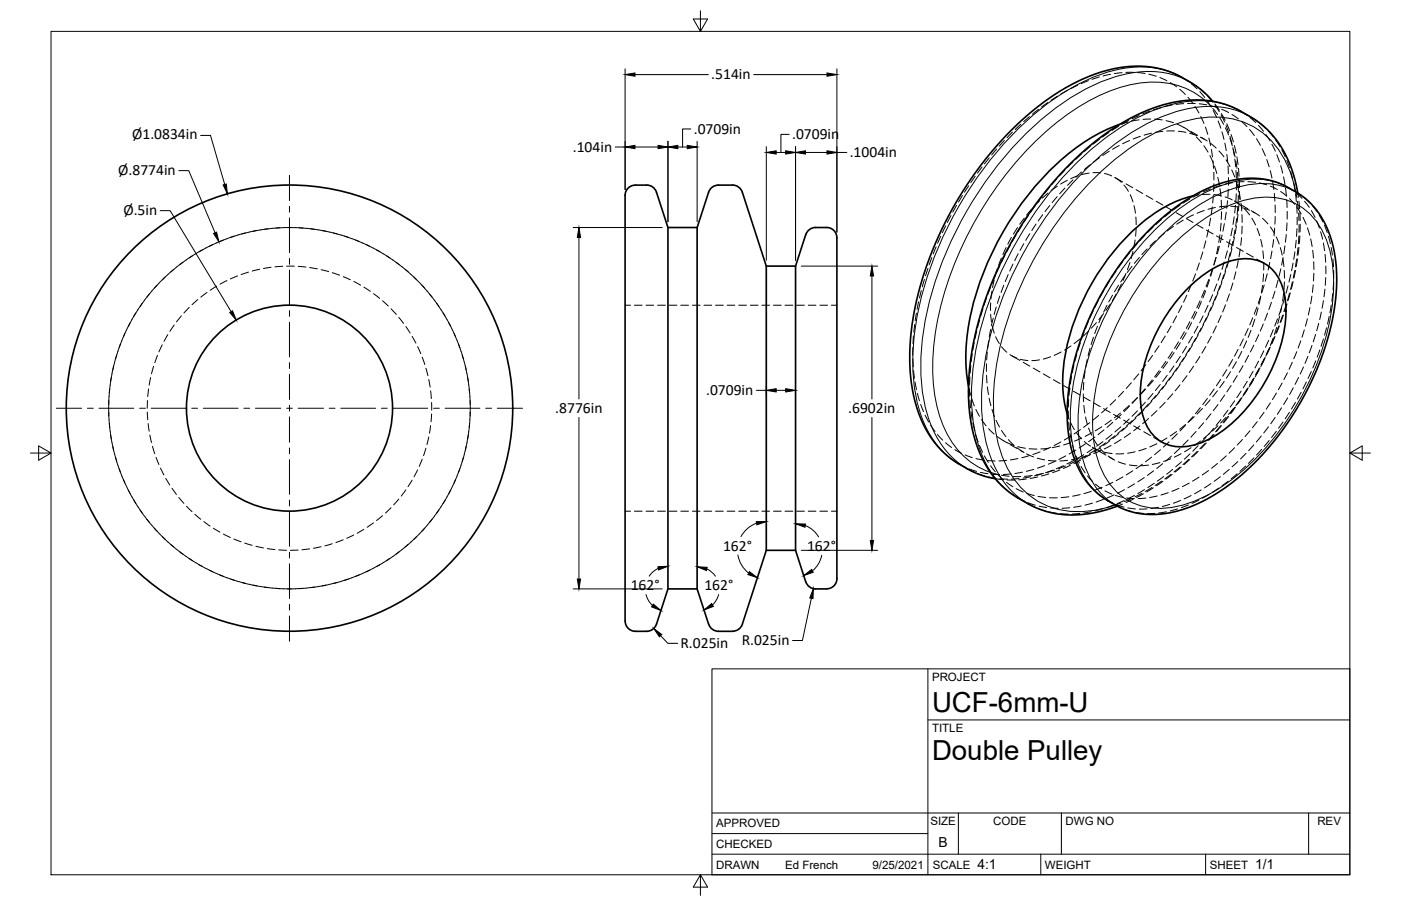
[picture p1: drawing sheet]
<svg xmlns="http://www.w3.org/2000/svg" width="432mm" height="279mm" viewBox="0 0 432 279" stroke-linecap="round" stroke-linejoin="round" font-family="sans-serif">
<defs><g id="words">
<g font-size="8.5">
<text x="287.3" y="219.5">UCF-6mm-U</text>
<text x="287.3" y="234.5">Double Pulley</text>
</g>
<g font-size="4.8">
<text x="219.2" y="24.5">.514in</text>
<text x="213.8" y="41.3">.0709in</text>
<text x="40.7" y="43">Ø1.0834in</text>
<text x="176.6" y="46.8">.104in</text>
<text x="244.1" y="42.9">.0709in</text>
<text x="36.4" y="53.9">Ø.8774in</text>
<text x="261.9" y="48.5">.1004in</text>
<text x="38" y="66.2">Ø.5in</text>
<text x="217.6" y="121.9">.0709in</text>
<text x="171.2" y="127.4">.8776in</text>
<text x="261.4" y="127.4">.6902in</text>
<text x="222.9" y="169.8">162°</text>
<text x="248.7" y="169.9">162°</text>
<text x="194.4" y="182">162°</text>
<text x="217.1" y="182.1">162°</text>
<text x="209.7" y="199.9">R.025in</text>
<text x="228.6" y="199">R.025in</text>
</g>
<g font-size="4.3">
<text x="289.3" y="261.2">B</text>
<text x="301.2" y="268.1">4:1</text>
<text x="386.8" y="268.1">1/1</text>
</g>
<g font-size="3.5">
<text x="287.3" y="210.1">PROJECT</text>
<text x="287.3" y="225.8">TITLE</text>
<text x="220.7" y="255.2">APPROVED</text>
<text x="286.7" y="254.5">SIZE</text>
<text x="306.1" y="254.5">CODE</text>
<text x="328.4" y="254.5">DWG NO</text>
<text x="406" y="254.5">REV</text>
<text x="220.7" y="261.5">CHECKED</text>
<text x="220.7" y="267.9">DRAWN</text>
<text x="242" y="267.9">Ed French</text>
<text x="268.9" y="267.9">9/25/2021</text>
<text x="287.5" y="267.9">SCALE</text>
<text x="322.1" y="267.9">WEIGHT</text>
<text x="372.9" y="267.9">SHEET</text>
</g>
</g></defs>
<!-- layer: Visible -->
<g fill="none" stroke="#000" stroke-width=".51">
<path d="M345 38.4a63.7 63.7 0 0 0-27.3 20.7 88 88 0 0 0-19.9 48.2v6.1l.7 5.8M373.8 31.2l-4-3.8-5.5-3.5a31.4 31.4 0 0 0-26.4-1.2 77.5 77.5 0 0 0-32.3 24.2l-4.5 5.7-3.3 4.8-3.9 6.3-3.1 5.9-3 6.7-2.3 6-1.9 6.1-1.3 5.3a61.3 61.3 0 0 0 1 34.3 28.6 28.6 0 0 0 12.3 15.1l5.3 2.8 2.7 1 3.1 .7M218.4 59.3l-3.5 10.9M218.4 59.3l.9-1.4 1.5-.8h5.6l1 .4 .8 .8 .6 1 7.4 22.8M400 59.5l-.8-3.8-1.6-4.9-1.5-3.3-2-3.4-2.7-3.4-2.2-2-2.7-2-4.1-2.4a30.9 30.9 0 0 0-25.2-1.6 74.7 74.7 0 0 0-32 22.7l-4.6 5.7-4.7 6.7-3.9 6.3-4.5 8.9-3.4 8.2-2.4 7.6-1.6 6.8-1.1 6.6a51.4 51.4 0 0 0 4.4 30.4 27.4 27.4 0 0 0 10.3 11l3.8 2.1 3.1 1.4 3.2 1 4.2 .6 3.1 .1 4.5-.4 3.7-.7 5.1-1.6M205.9 70.2v111.4M205.9 70.2l-3.6-10.9-.5-1-.9-.8-1-.4h-4.1a3.7 3.7 0 0 0-3.1 4.7v129.7M205.9 70.2h9M214.9 70.2v111.4M251.4 70.2h3.4M251.4 70.1l-1.7 .5-1.1 1.2-3.4 10.3M254.8 70.1a3.8 3.8 0 0 1 3.1 4.8v102.9a3.3 3.3 0 0 1-3.1 3.8h-4l-1.1-.4-.8-.8-.5-1-3.2-9.7"/>
<path d="M354.9 70.3l4.1-3.8 5.2-3.9 5.8-3.5 4.9-2.1a26 26 0 0 1 22.1 .8l2.8 1.7a26.6 26.6 0 0 1 11.7 19.5l.5 5.4-.2 6.8-.6 4.7-1.5 6.7-1.6 5.5-2.3 6.1-2.5 5.3-3.3 5.9-3.2 5.1-3.9 5.2-3.8 4.5-4.4 4.5-4.7 3.9-4.8 3.4-4.3 2.5-4.9 2.1a26 26 0 0 1-22.1-.8l-2.8-1.6a26.6 26.6 0 0 1-11.7-19.6l-.4-3.7-.1-4.4 .3-4.6 .5-4.2 1.8-7.8 2.6-8 1.8-4.2 3-6 4.8-8 4.3-5.8zM367.6 60.4a45.5 45.5 0 0 0-22.8 15.3 68.9 68.9 0 0 0-17.3 41.1l.3 5.7 1.1 5.1M236.2 82.1v87.6M236.2 82.1h9M245.2 82.1v87.6M365.5 89.5a29.1 29.1 0 0 1 17.1-9.7 11.6 11.6 0 0 1 12.6 8.5 33.6 33.6 0 0 1-1.9 22.4 49 49 0 0 1-19.4 24.1 17 17 0 0 1-14.6 2.1 13.2 13.2 0 0 1-7.6-11.1 42.7 42.7 0 0 1 6.9-27.2l4-5.7zM236.2 169.7l-7.4 22.8-.9 1.4-1 .6-1.1 .2M236.2 169.7h9M205.9 181.6l-3.6 10.9-.5 1-.9 .7-1 .4-4.1 .1a3.2 3.2 0 0 1-3.1-3.2M205.9 181.6h9M214.9 181.6l3.5 10.9M218.4 192.5l.6 1 1.3 1 1.1 .2h4.4"/>
<circle cx="89.2" cy="125.9" r="68.8"/>
<circle cx="89.2" cy="125.9" r="31.8"/>
</g>
<!-- layer: Hidden -->
<g fill="none" stroke="#000" stroke-width=".31">
<path d="M347.6 37.6l-2.6 .8M351.1 37l-2.3 .4M354.7 36.7l-2.4 .1M355.9 36.7l2.3 .3M359.4 37.2l2.3 .6M362.8 38.3l3.2 1.6M366 40l1.8 1.4M374.4 32.1l1.4 1.9M376.4 35l1.2 2.1M378.1 38.2l.9 2.2M323 59.5l-1.8 1.6M325.9 57.4l-1.9 1.4"/>
<path d="M328.2 58l-1.6 1.8M329 55.6l-2.1 1.2M330.7 55.5l-1.7 1.7M332.2 54.2l-2.2 .9M333.3 53l-1.7 1.7M335.7 53.4l-2.3 .5M336.1 50.8l-1.9 1.5M336.9 53.3h2.3M338.9 48.6l-1.9 1.4M340.4 53.5l2.2 .8M341.9 46.7l-2 1.2M343.6 54.7l2.4 1.4"/>
<path d="M343.7 54.8l1.9 1.4M345 44.9l-2.1 1.1M346.4 57.1l1.4 1.9M347 56.7l2.1 1.2M348.1 43.3l-2.1 1M350.1 58.5l2.1 1.2M351.5 42l-2.3 .9M354.9 41.1l-2.3 .6M358.4 40.5l-2.3 .3M362 40.4h-2.4M363.2 40.5l2.3 .3M366.6 41.1l2.3 .7"/>
<path d="M367 40.5l2.1 1.2M368.7 42.2l1.6 1.8M370 42.3l2.1 1.2M370.1 42.3l1.1 .7M371 44.9l1.3 2M372.9 48l1 2.1M372.9 59.9l-2.4 .1M373 44.2l1.8 1.5M374.3 51.2l.7 2.3M375.3 54.7l.5 2.3M375.7 46.5l1.5 1.8M376 58.2l.3 2.3"/>
<path d="M377.9 49.3l1.2 2.1M379.4 41.5l.8 2.3M379.6 52.4l1 2.2M380.5 44.9l.5 2.3M381 55.7l.6 2.3M381.2 48.4l.4 2.4M381.7 51.9l.2 2.4M381.9 59.1l.4 2.4M382 55.5v2.4M382 59.1v2.3M400 59.5l.2 1.4M59.3 78.9l-3.9 2.7"/>
<path d="M60.3 78.3l-2 1.2M62.4 77l-2.1 1.2M65.6 75.4l-4.3 2.2M66.7 75l-2.2 1M68.9 74l-2.2 .9M72.2 72.8l-4.4 1.7M73.4 72.5l-2.3 .7M75.7 71.8l-2.3 .7M79.2 71.1l-4.7 1.1M82.7 70.5l-4.7 .8M86.3 70.3l-4.8 .4M88.6 70.2l4.8 .1"/>
<path d="M89.8 70.2l-4.8 .1M92.2 70.3l4.7 .4M95.7 70.6l4.8 .7M99.3 71.1l4.6 1.1M102.8 71.9l4.6 1.3M106.2 72.8l4.5 1.7M109.6 74l2.2 1M111.8 74.9l2.1 1M112.9 75.4l4.2 2.2M116 77.1l4.1 2.4M119.1 78.9l3.9 2.7M308.6 79.6l-.8 2.2"/>
<path d="M310.1 76.3l-1 2.2M311.7 73.2l-1.1 2.1M313.6 70.2l-1.2 2M313.8 78.3l-1.1 2.1M315.6 75.1l-1.2 2.1M315.7 67.3l-1.4 1.9M317.4 72.1l-1.3 2M317.9 64.5l-1.5 1.8M319.3 69.1l-1.3 2M320.4 61.9l-1.7 1.7M321.4 66.2l-1.4 1.9M323.6 63.4l-1.5 1.9"/>
<path d="M325.8 60.6l-1.5 1.9M348.3 60l.9 2.3M349.2 77.5l-.6 2.3M349.5 63.4l.4 2.3M349.8 74l-.4 2.3M350.1 66.9l.1 2.4M350.2 70.5l-.2 2.3M351.2 79.4l-1.6 1.8M353.3 60.3l2 1.2M353.6 76.8l-1.7 1.7M356.1 74.3l-1.7 1.6M356.3 62.1l2.1 1.1"/>
<path d="M358.8 72l-1.8 1.5M359.4 63.8l2.1 1.2M361.7 69.8l-1.9 1.4M362.5 65.6l2.1 1.2M364.7 67.9l-2 1.3M365.6 67.4l2.1 1.2M367.9 66.3l-2.2 1M368.7 69.2l2.1 1.2M369.4 60.1l-1.8 .4M371.2 64.9l-2.3 .9M371.8 71l2.1 1.2M374.1 60l2.3 .4"/>
<path d="M374.6 64l-2.3 .6M374.7 79.4l-.6 2.3M374.9 72.7l2.1 1.2M375.4 75.9l-.4 2.4M376 72.4l-.4 2.4M376.3 68.9l-.2 2.3M376.4 61.7l.1 2.4M376.5 65.3l-.1 2.4M377.6 60.7l2.2 1M378 74.5l2.1 1.2M378.1 63.6l-2.3 .2M379.3 63.6l2.4 .2"/>
<path d="M379.7 76.7l-.6 2.3M380.4 62l1.1 .6M380.4 73.2l-.4 2.4M380.8 62.2l1.9 1.4M381.1 69.7l-.4 2.4M381.1 76.3l2.1 1.2M381.6 66.2l-.3 2.4M381.9 62.6l-.2 2.4M382.2 76.8l-.3 2.4M382.5 62.7l.2 2.3M382.5 63.2l2.1 1.2M382.7 73.3l-.3 2.3"/>
<path d="M382.8 66.2v2.4M382.8 69.7l-.1 2.4M382.9 64.1l2.2 .7M383.6 64.5l1.5 1.8M384.2 78.1l2.1 1.2M385.6 65l1.2 .6M385.8 67.3l1.2 2.1M386.2 65.3l2 1.3M387.3 79.9l2.4 1.4M387.5 70.4l.7 2.3M388.6 73.8l.4 2.4M389.1 67.3l1.7 1.7"/>
<path d="M389.2 77.3l.2 2.4M391.5 70l1.3 2M393.3 73l1 2.2M394.6 76.4l.6 2.3M395.4 79.8l.3 2.4M399.9 79.8l-.4 2.4M400.3 76.3l-.2 2.4M400.3 62l.3 2.4M400.6 72.7l-.1 2.4M400.6 65.6l.1 2.4M400.7 69.2v2.3M40.1 99.6l-2.1 4.3"/>
<path d="M41.9 96.5l-2.4 4.2M43.9 93.5l-2.6 4M44.6 92.6l-1.4 1.9M46 90.7l-1.4 1.9M48.4 88l-3.1 3.6M50.9 85.4l-3.3 3.5M53.6 83.1l-3.6 3.2M54.5 82.3l-1.9 1.6M55.9 97.4l-1.5 1.9M56.4 80.9l-1.9 1.4M58.3 94.8l-1.6 1.7M61 92.4l-1.8 1.6"/>
<path d="M63.8 90.2l-1.9 1.4M66.8 88.2l-2 1.3M69.9 86.5l-2.1 1.1M73.2 85.1l-2.2 .9M76.6 83.9l-2.3 .8M80.1 83l-2.4 .6M83.6 82.4l-2.4 .4M87.1 82.1l-2.3 .2M88.3 82.1h2.4M91.9 82.1l2.4 .3M95.5 82.5l2.3 .4M99 83.2l2.3 .6"/>
<path d="M102.4 84.1l2.3 .8M105.8 85.3l2.2 1M109.1 86.8l2 1.1M112.2 88.6l2 1.3M115.1 90.6l1.9 1.4M117.9 92.8l1.8 1.6M120.5 95.2l1.7 1.8M122.1 80.9l1.9 1.4M122.9 97.9l1.5 1.9M124 82.3l1.8 1.5M124.9 83.1l3.5 3.2M127.6 85.4l1.6 1.7"/>
<path d="M129.3 87.1l1.6 1.8M130 88l1.6 1.8M131.7 89.8l1.5 1.8M132.4 90.7l1.5 1.9M133.9 92.6l1.4 1.9M134.6 93.5l2.6 4M136.5 96.5l2.4 4.1M138.3 99.6l2.1 4.3M192.7 94.1h1.7M195.5 94.1h2.4M199.1 94.1h2.4M202.7 94.1h2.4"/>
<path d="M206.2 94.1h2.4M209.8 94.1h2.4M213.4 94.1h2.4M217 94.1h2.4M220.5 94.1h2.4M224.1 94.1h2.4M227.7 94.1h2.4M231.2 94.1h2.4M234.8 94.1h2.4M238.4 94.1h2.4M242 94.1h2.3M245.5 94.1h2.4"/>
<path d="M249.1 94.1h2.4M252.7 94.1h2.4M256.2 94.1h1.7M305.3 93.4v2.4M305.3 96.9l.3 2.4M305.7 89.8l-.3 2.4M306.1 98.1l-.5 2.3M306.4 86.4l-.5 2.3M307.1 94.7l-.7 2.3M307.4 82.9l-.7 2.3M308.1 91.3l-.7 2.3M309.4 88l-.9 2.2"/>
<path d="M310.7 84.7l-.9 2.1M312.2 81.4l-1 2.2M337.9 99.5l-1.6 1.7M339.6 97.3l-.9 2.2M340.1 96.7l-1.4 1.9M341.2 94.1l-1.1 2.2M342.2 93.8l-1.4 1.9M342.9 91l-1.2 2.1M344 90.7l-1.2 2.1M344.7 88l-1.2 2M345.6 87.6l-1 2.1M346.7 85l-1.3 2"/>
<path d="M347 84.3l-.9 2.2M348.3 80.9l-.8 2.3M348.9 82.1l-1.5 1.9M367.3 99.5l-1.1 2.1M368.8 96.3l-1 2.1M370.3 93l-1 2.2M371.6 89.7l-.9 2.2M372.5 96.9l-1 2.1M372.8 86.3l-.8 2.3M373.8 82.9l-.7 2.3M374 93.6l-1 2.2M375.4 90.3l-.9 2.2"/>
<path d="M376.4 97.3l-1 2.2M376.6 87l-.8 2.2M377.7 94l-.9 2.2M377.8 83.6l-.8 2.3M378.8 80.2l-.7 2.3M378.9 90.7l-.8 2.2M380 87.3l-.7 2.2M380.9 83.8l-.6 2.3M381.7 80.3l-.5 2.4M386.8 98.5l-.8 2.2M387.8 95l-.7 2.3M388.5 91.5l-.5 2.4"/>
<path d="M389.1 88l-.4 2.4M389.4 84.5l-.1 2.3M389.5 80.9v2.4M394.4 97.5l-.6 2.3M395.1 94l-.4 2.4M395.6 97.1l-.9 2.3M395.6 90.5l-.3 2.4M395.8 83.4l.1 2.4M395.9 86.9l-.2 2.4M396.7 93.7l-.8 2.3M397.7 90.3l-.7 2.3M398.5 86.8l-.5 2.4"/>
<path d="M399.3 83.4l-.5 2.3M33.8 120l-.3 4.7M34.3 116.4l-.6 4.7M34.5 115.3l-.4 2.3M35 112.9l-.5 2.3M36 109.5l-1.2 4.6M36.3 108.4l-.7 2.2M37.1 106.1l-.8 2.2M37.6 105l-.9 2.2M38.5 102.8l-1 2.2M45.8 120l-.3 2.3M46.4 116.4l-.4 2.4"/>
<path d="M47.3 113l-.6 2.3M48.5 109.6l-.8 2.2M50 106.3l-1 2.2M51.7 103.2l-1.2 2.1M53.7 100.2l-1.4 2M125.1 100.7l1.3 2M127 103.7l1.2 2.1M128.7 106.9l1 2.2M130.1 110.2l.8 2.2M131.3 113.6l.6 2.3M132.1 117l.5 2.4M139.9 102.8l1.8 4.4"/>
<path d="M141.3 106.1l1.5 4.5M142.5 109.5l.6 2.3M143.1 111.8l.6 2.3M143.4 112.9l.5 2.3M143.9 115.3l.4 2.3M144.1 116.4l.6 4.7M144.6 120l.3 4.7M298.5 119.2l.6 2.6M304.1 112.2l-.1 2.4M304.1 115.7l.1 2.4M304.3 108.6l-.2 2.4M304.3 119.3l.4 2.3"/>
<path d="M304.7 105.1l-.3 2.4M305.3 101.6l-.4 2.3M305.8 100.5l.7 2.2M306.9 103.8l1.1 2.1M308.7 106.9l1.6 1.7M311.3 109.3l2.1 1.1M311.9 109.7l2.4 1.4M314.5 110.8l2.3 .4M315.4 111.7l2 1.2M318.5 113.5l2 1.2M320.4 111l-2.4 .2M321.5 115.3l2.1 1.2"/>
<path d="M323.8 110l-2.3 .7M324.7 117.1l2 1.2M327 108.6l-2.1 1M327.7 118.9l2.1 1.2M330.1 106.7l-2 1.3M332.9 104.5l-1.9 1.5M334 117.9l-.1 2.4M334.4 114.4l-.3 2.3M335.1 110.8l-.5 2.4M335.5 102.1l-1.7 1.6M336 107.4l-.6 2.3M337 104l-.7 2.3"/>
<path d="M338.2 100.6l-.8 2.3M353.1 120l-1.6 1.7M355.5 117.3l-1.6 1.8M357.7 114.5l-1.5 1.9M359.5 118.2l-1.4 1.9M359.8 111.7l-1.4 1.9M361.7 115.3l-1.4 2M361.9 108.7l-1.4 2M363.7 118.7l-1.5 1.8M363.7 112.4l-1.3 2M363.8 105.7l-1.3 2M365.6 102.6l-1.2 2.1"/>
<path d="M365.7 109.4l-1.3 2M365.8 115.8l-1.4 2M367.5 106.4l-1.2 2M367.9 112.9l-1.4 2M369.3 103.3l-1.2 2M369.8 109.9l-1.3 2M371 100.1l-1.1 2.1M371.6 106.9l-1.2 2M373.3 103.7l-1.1 2.1M374.9 100.5l-1 2.2M377.3 117.6l-1.4 2M379.3 114.6l-1.3 2"/>
<path d="M381.1 111.5l-1.2 2.1M382.7 108.4l-1.1 2.1M384.2 105.1l-1 2.2M384.7 119.6l-1.2 2M385.6 101.8l-.9 2.3M386.3 117.2l-1.3 2.1M386.6 116.6l-1.2 2M388 114.1l-1.1 2.1M388.3 113.4l-1.1 2.1M389.6 110.9l-1 2.2M390 110.3l-1.1 2.1M391.1 107.7l-1 2.2"/>
<path d="M391.5 107.1l-1 2.1M392.4 104.4l-.9 2.2M393 103.8l-1 2.2M393.5 101l-.8 2.2M394.3 100.5l-.9 2.2M33.5 127.1l.3 4.7M33.5 123.5v4.8M33.7 130.6l.3 2.4M34 133l.3 2.4M34.1 134.2l.9 4.7M34.8 137.7l1.2 4.6M45.4 127.1l.1 2.3"/>
<path d="M45.4 123.5v2.4M45.7 130.6l.3 2.4M46.2 134.2l.5 2.3M47 137.6l.7 2.3M131.3 138.2l-.8 2.3M132.1 134.8l-.5 2.3M132.7 120.5l.2 2.4M132.7 131.3l-.3 2.3M133 124.1l.1 2.4M133 127.7l-.2 2.4M143.7 137.7l-.6 2.3M144.3 134.2l-.9 4.7"/>
<path d="M144.5 133l-.4 2.4M144.7 130.6l-.2 2.4M144.9 123.5v4.8M144.9 127.1l-.3 4.7M299.5 122.9l.8 2.3M300.8 126.3l1.1 2.1M302.5 129.4l1.4 1.9M304.7 132.2l1.7 1.7M304.9 122.8l.5 2.3M305.8 126.3l.7 2.2M307 129.6l1.1 2.1M307.3 134.6l2 1.3"/>
<path d="M308.7 132.7l1.3 2M309.2 135.9l1.2 .6M310.4 136.5l2.2 .9M310.8 135.6l1.7 1.7M311.4 137.1l2.1 1.2M313.4 138l1.9 1.4M313.7 137.7l2.3 .5M314.5 138.9l1.1 .7M316.4 140l2.1 .9M317.2 138.4l2.4 .1M323.2 138.2l-2.4 .3M326.6 137.5l-2.3 .5"/>
<path d="M328.9 127.6l.6 1.7M330 130.4l1.1 2.1M330.1 136.5l-2.3 .7M330.8 120.7l2.1 1.1M331.8 133.5l1.5 1.8M333.4 135.1l-2.2 .9M333.9 121.5v2.3M333.9 122.4l2.1 1.2M334.1 125l.2 2.4M334.2 136.1l1.9 1.5M334.6 128.6l.6 2.3M335.5 132l.9 2.2"/>
<path d="M336.5 133.5l-2.1 1.1M336.6 137.9l1.2 .7M337 135.3l1.2 2M337 124.2l2.1 1.2M337.1 138.2l2.2 .9M338.8 139.2l2 1.2M339 138.2l1.6 1.7M339.2 138.1l-2 1.3M339.3 139l-2.2 .9M339.6 131.6l-2 1.3M340.1 126l2.1 1.2M340.4 139.4l2.4 .5"/>
<path d="M342 136l-1.9 1.4M342.5 137.4l-2.2 1.1M342.5 129.6l-1.9 1.4M343.2 127.8l2.1 1.2M344.8 133.7l-1.8 1.5M345.3 127.4l-1.8 1.5M345.5 135.6l-2 1.2M346.3 129.6l2.1 1.1M346.4 139.9l-2.4 .1M347.5 131.4l-1.8 1.5M348 125l-1.8 1.6M348.5 133.6l-2 1.3"/>
<path d="M349.4 131.3l2.1 1.2M349.9 139.3l-2.4 .5M350.1 128.9l-1.7 1.7M350.6 122.6l-1.7 1.6M351.3 131.4l-1.9 1.4M352.5 133.1l2.1 1.2M352.6 126.4l-1.7 1.7M353.3 138.3l-2.3 .7M354 129.1l-1.8 1.5M355 123.7l-1.6 1.8M355.6 134.9l2.5 1.4M356.6 136.8l-2.2 1"/>
<path d="M356.6 126.6l-1.7 1.7M357.3 121l-1.5 1.8M359.1 124.1l-1.7 1.7M359.7 135.1l-2.1 1.2M361.4 121.4l-1.5 1.8M362.6 133.1l-1.9 1.4M364 139.9l-2.1 1.1M365.4 130.9l-1.8 1.5M367.1 138.1l-2 1.2M368.1 128.5l-1.8 1.6M369.3 139.2l-1.7 1.7M370 136l-1.9 1.4"/>
<path d="M370.6 126l-1.6 1.7M371.8 136.6l-1.7 1.8M372.8 133.7l-1.9 1.6M373 123.3l-1.6 1.8M374.2 134l-1.6 1.8M375.2 120.5l-1.5 1.9M375.4 131.3l-1.8 1.6M376.4 131.3l-1.5 1.8M377.8 128.7l-1.6 1.8M378.7 128.4l-1.5 1.9M380.2 126l-1.6 1.8M380.8 125.6l-1.4 1.9"/>
<path d="M382.3 123.2l-1.4 1.9M382.8 122.6l-1.3 2M384.4 120.2l-1.4 2M35.6 141.2l.7 2.2M36.3 143.4l.8 2.3M36.7 144.5l.8 2.3M37.6 146.8l.9 2.2M38 147.9l1 2.2M39 150.1l1.1 2.1M39.5 151.1l1.1 2.1M40.7 153.2l1.2 2.1M41.3 154.2l2.6 4.1"/>
<path d="M43.2 157.3l1.3 1.9M44.6 159.2l1.4 1.9M48.1 141.1l.9 2.2M49.5 144.4l1 2.1M51.1 147.5l1.2 2.1M53 150.6l1.4 1.9M55.1 153.4l1.6 1.8M57.5 156.1l1.7 1.7M60 158.6l1.9 1.5M117.9 159l-1.8 1.5M120.5 156.6l-1.7 1.6M122.9 153.9l-1.6 1.8"/>
<path d="M125.1 151.1l-1.4 1.9M127 148.1l-1.2 2M128.7 144.9l-1.1 2.1M130.1 141.6l-.9 2.2M135.3 157.2l-2.9 3.9M137.2 154.2l-2.6 4.1M137.8 153.2l-1.3 2.1M138.9 151.1l-1.1 2.1M139.4 150.1l-1.1 2.1M140.4 147.9l-1 2.1M141.7 144.5l-1.8 4.5M142.1 143.5l-.8 2.2"/>
<path d="M142.8 141.1l-.7 2.3M143.1 140l-.6 2.3M192.7 157.6h1.7M195.5 157.6h2.4M199.1 157.6h2.4M202.7 157.6h2.4M206.2 157.6h2.4M209.8 157.6h2.4M213.4 157.6h2.4M217 157.6h2.4M220.5 157.6h2.4M224.1 157.6h2.4"/>
<path d="M227.7 157.6h2.4M231.2 157.6h2.4M234.8 157.6h2.4M238.4 157.6h2.4M242 157.6h2.3M245.5 157.6h2.4M249.1 157.6h2.4M252.7 157.6h2.4M256.2 157.6h1.7M306.7 147.6l2.5 .3M310.4 148h2.4M316.3 147.7l-2.3 .3"/>
<path d="M319.7 141.3l2.3 .5M319.8 147.1l-2.3 .5M323.1 142l2.4 .2M323.3 146.1l-2.3 .7M326.6 144.9l-2.2 .9M329.1 142l-2.4 .2M329.9 143.5l-2.2 1M332.5 141.3l-2.3 .5M333.1 141.9l-2.1 1.1M336 140.3l-2.3 .7M336.2 140l-2.1 1.3M341.6 140.6l2 1.3"/>
<path d="M341.9 140.9l1.1 .7M344.7 142.4l2.2 .8M346 155.4l-1.6 .7M348.1 143.4l2.3 .2M349.2 154l-2.1 1M352.4 152.3l-2.1 1.1M354 143.4l-2.4 .2M355.5 150.5l-2.1 1.2M357.5 142.7l-2.3 .5M358.4 148.4l-2 1.4M360.8 141.5l-2.2 .8M361.3 146.3l-1.9 1.4"/>
<path d="M364 144.1l-1.8 1.5M366.7 141.7l-1.8 1.6M45.3 160.1l1.5 1.9M46.8 162l1.6 1.8M47.6 162.9l1.6 1.7M49.2 164.7l1.7 1.6M50 165.5l1.7 1.6M51.8 167.1l1.8 1.6M52.6 167.9l3.8 3M55.4 170.2l3.9 2.7M58.3 172.3l4.1 2.4M61.3 174.1l2.1 1.2"/>
<path d="M62.8 160.9l1.9 1.3M63.5 175.3l2.1 1M64.5 175.8l4.4 2M65.8 162.9l2 1.2M67.7 177.3l4.5 1.6M68.9 164.7l2.1 1.1M71.1 178.6l4.6 1.3M72.1 166.2l2.2 .9M74.5 179.6l4.7 1.1M75.4 167.5l2.3 .7M78.9 168.5l2.3 .5M82.4 169.2l2.3 .3"/>
<path d="M85.9 169.6l2.4 .1M91.9 169.6l-2.4 .1M95.4 169.3l-2.3 .2M99 168.6l-2.4 .5M102.4 167.7l-2.3 .6M103.9 179.6l-4.6 1.1M105.8 166.5l-2.3 .8M107.4 178.6l-4.6 1.3M109 165l-2.1 1M110.7 177.3l-4.5 1.7M111.8 176.8l-2.2 1M112.1 163.2l-2 1.2"/>
<path d="M113.9 175.8l-2.1 1M115.1 161.2l-1.9 1.4M117.1 174.1l-4.3 2.3M120.1 172.2l-4.1 2.5M123 170.2l-3.9 2.7M125.8 167.9l-3.7 3M128.4 165.5l-3.5 3.2M129.2 164.7l-1.6 1.6M130.9 162.9l-1.6 1.7M131.6 162l-1.5 1.8M133.2 160.1l-1.5 1.9M78 180.5l2.3 .4"/>
<path d="M80.3 180.9l2.4 .3M81.5 181.1l2.3 .3M83.9 181.4l2.4 .1M85 181.4l2.4 .2M87.4 181.6h2.4M91 181.6h-2.4M93.4 181.4l-2.4 .2M94.6 181.4l-2.4 .1M96.9 181.1l-2.3 .2M98.1 180.9l-2.4 .3M100.5 180.4l-2.4 .5"/>
</g>
<!-- layer: Hidden Narrow -->
<g fill="none" stroke="#000" stroke-width=".31">
<path d="M314.6 38.3l-1.7 1.6M317.3 36l-1.8 1.5M320.1 33.7l-1.9 1.5M322.9 31.6l-1.9 1.4M325.9 29.7l-2 1.2M329 27.9l-2.1 1.1M332.2 26.3l-2.1 1M335.4 24.9l-2.1 .9M338.8 23.7l-2.2 .8M342.3 22.9l-2.3 .5M344.7 38.9l-2 1.3M345.8 22.4l-2.3 .3"/>
<path d="M347.9 37.2l-2.1 1.2M349.4 22.3h-2.4M350.6 22.4l2.3 .3M351.1 35.6l-2.2 1M354.1 22.9l2.3 .6M354.4 34.3l-2.2 .8M357.5 23.9l2.1 1M357.8 33.2l-2.3 .7M360.7 25.5l2 1.3M361.3 32.4l-2.4 .5M363.6 27.5l1.7 1.6M364.3 23.9l1.9 1.2"/>
<path d="M364.8 32l-2.3 .2M366 31.9h2.4M366.1 30l1.5 1.9M366.8 25.3l1.9 1.2M367.2 25.8l1.8 1.6M368.3 32.8l1.2 2.1M369.6 32l2.3 .3M369.6 27.3l1.8 1.5M369.8 28.3l1.5 1.8M370.1 35.9l1 2.2M371.3 30.9l1.7 1.7M371.5 39.2l.8 2.2"/>
<path d="M372 31l1.3 2M372.2 29.7l1.6 1.8M373.1 32.6l2.3 .7M373.8 33.4l1.5 1.9M373.9 34.1l1.1 2.1M374.5 32.4l1.3 2M375.4 37.3l.9 2.2M375.9 36.3l1.2 2.1M376.4 35.5l1 2.1M376.5 33.7l2.2 1M377.7 39.4l1 2.2M377.9 38.7l.8 2.2"/>
<path d="M379.7 35.3l2 1.3M382.4 34.3l1.9 1.2M382.6 37.4l1.7 1.7M385.1 39.9l1.5 1.9M385.3 36.3l1.8 1.5M385.5 36.1l1.9 1.2M387.9 38.7l1.5 1.8M388.3 38l1.8 1.6M298.6 57.3l-1.3 2M300.6 54.4l-1.4 1.9M302.7 51.5l-1.4 1.9M304.9 48.7l-1.5 1.8"/>
<path d="M307.2 46l-1.6 1.8M309.6 43.3l-1.6 1.8M312 40.8l-1.6 1.7M323.4 57.8l-1.5 1.9M325.8 55.1l-1.6 1.8M328.2 52.5l-1.6 1.7M330.7 50l-1.7 1.6M333.3 47.5l-1.7 1.6M336 45.2l-1.8 1.5M338.8 43l-1.8 1.4M341.7 40.9l-1.9 1.3M369.8 59.7l-2.1 1.1"/>
<path d="M372.6 42.6l.5 2.3M373 58.3l-2.1 .9M373.3 46.1l.4 2.3M373.8 49.6l.2 2.3M374.1 53.1v2.4M374.1 56.7l-.1 2.3M376.4 57.1l-2.2 .7M376.6 40.7l.6 2.3M377.5 44.1l.4 2.4M378.1 47.6l.3 2.4M378.5 51.2l.1 2.4M378.6 58.3l-.2 2.4"/>
<path d="M378.6 54.8v2.4M379.1 42.1l.6 2.3M379.1 42.7l.7 2.3M379.9 56.3l-2.3 .5M380 45.5l.4 2.4M380.1 46.1l.6 2.3M380.6 49.1l.3 2.3M380.9 49.6l.4 2.3M380.9 52.6l.2 2.4M381 59.8l-.1 2.3M381.4 53.1l.2 2.4M381.6 56.7l.1 2.4"/>
<path d="M383.4 56l-2.3 .2v2.3M384.6 56l2.4 .2M387.3 42.8l1.2 2M388.1 56.4l2.3 .6M389 45.9l1 2.2M390.1 41.5l1.3 2M390.4 49.2l.8 2.3M390.9 40.4l1.6 1.9M391.5 52.6l.5 2.3M391.5 57.4l2.2 1M392 44.5l1.1 2.1M392.2 56.1l.4 2.3"/>
<path d="M392.7 59.6l.2 2.4M393.2 43.2l1.3 2M393.5 47.7l.9 2.3M394.7 59.1l1.9 1.4M394.7 51.1l.6 2.3M395.1 46.2l1 2.2M395.6 54.5l.4 2.4M396.2 58.1l.3 2.3M396.6 49.5l.8 2.2M397 57.8l1.6 1M397.8 52.9l.6 2.2M398.7 56.3l.4 2.4"/>
<path d="M399.3 59.8l.2 2.4M399.4 59.2l.3 1.8M399.5 59.2l1.5 1M399.5 59.6l1.8 1.6M287.2 79.4l-.8 2.3M288.5 76.1l-.9 2.2M289.9 72.9l-.9 2.1M291.5 69.6l-1.1 2.2M293.1 66.5l-1.1 2.1M294.8 63.4l-1.2 2M296.6 60.3l-1.2 2M309.7 78.7l-1 2.2"/>
<path d="M311.4 75.6l-1.1 2.1M313.2 72.5l-1.2 2M315 69.4l-1.2 2M317 66.4l-1.3 2M319 63.5l-1.3 1.9M321.2 60.6l-1.5 1.9M348.2 77.9l-1.4 1.8M350.5 75.1l-1.5 1.8M352.9 72.5l-1.6 1.8M355.4 70l-1.7 1.7M358.1 67.6l-1.8 1.6M360.8 65.4l-1.9 1.5"/>
<path d="M363.7 63.3l-2 1.4M366.7 61.4l-2 1.2M370.7 77.7l-.7 2.3M371.6 74.3l-.6 2.3M372.4 70.8l-.5 2.3M373.1 67.3l-.4 2.3M373.6 63.8l-.3 2.3M374 60.2l-.2 2.4M374.9 79.4l-.8 2.3M375.8 75.9l-.6 2.4M376.7 72.5l-.6 2.3M377.4 69l-.5 2.3"/>
<path d="M377.9 65.4l-.3 2.4M378.3 77.4l-.6 2.3M378.3 61.9l-.2 2.4M379.1 73.9l-.5 2.3M379.2 77.9l-.6 2.3M379.8 70.4l-.4 2.3M380 74.4l-.5 2.4M380.4 66.9l-.4 2.3M380.6 70.9l-.4 2.4M380.8 63.3l-.3 2.4M381.1 67.4l-.3 2.3M381.5 63.8l-.2 2.4"/>
<path d="M381.7 60.3l-.1 2.4M392 77.4l-.4 2.4M392.5 73.9l-.3 2.3M392.9 70.3l-.2 2.4M393 63.2v2.4M393 66.8l-.1 2.3M395.5 79.4l-.5 2.3M396 75.9l-.3 2.3M396.4 72.3l-.2 2.4M396.6 61.6l.1 2.4M396.7 68.7l-.2 2.4M396.7 65.2v2.4"/>
<path d="M397.4 61.3l1.6 1.7M399.1 77.6l-.4 2.4M399.5 74.1l-.3 2.4M399.6 79.9l-.3 2.4M399.6 63.4l.2 2.4M399.8 64l1.2 2M399.8 70.5l-.2 2.4M399.8 67v2.3M399.9 62.1l.3 2.4M400 76.4l-.2 2.4M400.2 65.7l.2 2.4M400.3 72.8l-.1 2.4"/>
<path d="M400.4 69.3v2.3M401.6 67l1 2.2M401.9 60.9l1.8 1.6M402.1 62.1l1.4 1.8M403 70.3l.7 2.2M404 73.7l.4 2.3M404.2 64.9l1.1 2.1M404.5 63.4l1.4 1.9M404.6 77.2l.2 2.3M405.8 68.1l.9 2.2M406.6 66.3l1.1 2.1M407 71.5l.6 2.3"/>
<path d="M407.9 74.9l.3 2.4M408.2 69.5l.9 2.2M408.4 78.5l.2 2.4M409.4 72.9l.6 2.3M410.3 76.3l.4 2.4M410.8 79.9l.2 2.3M282.4 96.6l-.3 2.3M283.1 93.1l-.4 2.3M284 89.6l-.6 2.3M284.9 86.2l-.6 2.3M286 82.8l-.7 2.2M301.9 98.7l-.6 2.3"/>
<path d="M302.9 95.3l-.7 2.2M304.1 91.8l-.8 2.3M305.3 88.5l-.8 2.2M306.7 85.2l-.9 2.2M308.2 81.9l-1 2.2M335.4 99.1l-.8 2.2M336.9 95.9l-1 2.1M338.5 92.7l-1.1 2.1M340.2 89.6l-1.2 2.1M342 86.6l-1.2 2M344 83.6l-1.3 2M346 80.7l-1.3 1.9"/>
<path d="M362.6 97.5l-1.1 2M364.3 94.3l-1.1 2.1M365.8 91l-1 2.2M366.7 99.2l-1.1 2.1M367.2 87.8l-1 2.2M368.3 96l-1 2.1M368.5 84.5l-.9 2.2M369.7 81.1l-.8 2.2M369.9 92.8l-1 2.1M370.8 97.4l-1.1 2.1M371.3 89.5l-1 2.2M371.8 98l-1 2.1"/>
<path d="M372.3 94.2l-1 2.1M372.6 86.2l-.9 2.2M373.3 94.8l-1 2.1M373.7 90.9l-.9 2.2M373.8 82.8l-.8 2.2M374.7 91.5l-.9 2.2M375 87.6l-.8 2.2M376 88.2l-.8 2.2M376.2 84.2l-.7 2.2M377.2 84.8l-.8 2.2M377.3 80.8l-.7 2.3M378.2 81.4l-.6 2.3"/>
<path d="M386.1 98l-.9 2.2M387.4 94.7l-.9 2.2M388.6 91.3l-.8 2.3M389.4 99.9l-1 2.2M389.6 87.9l-.7 2.3M390.6 84.4l-.6 2.3M390.7 96.6l-.9 2.2M391.4 80.9l-.6 2.4M391.9 93.2l-.8 2.3M393 89.8l-.8 2.3M393.7 98.3l-.8 2.3M393.9 86.4l-.6 2.3"/>
<path d="M394.8 82.9l-.6 2.3M394.9 95l-.7 2.2M395.3 97.2l-.8 2.3M396 91.6l-.7 2.3M396.5 93.9l-.8 2.2M397 88.1l-.6 2.3M397.4 90.4l-.6 2.3M397.8 84.7l-.5 2.3M398.3 87l-.6 2.3M398.5 81.2l-.4 2.3M399.1 83.5l-.5 2.3M402.9 98.3l-.6 2.3"/>
<path d="M403.7 94.8l-.5 2.4M404.3 91.3l-.4 2.4M404.7 87.8l-.2 2.4M404.9 80.7l.1 2.4M404.9 84.3l-.1 2.3M406.4 99.7l-.6 2.3M407.2 96.2l-.5 2.4M407.9 92.7l-.4 2.4M408.3 89.2l-.2 2.3M408.6 85.6l-.1 2.4M408.6 82v2.4M409.7 97.6l-.5 2.3"/>
<path d="M410.3 94.1l-.4 2.3M410.8 90.6l-.3 2.3M411 87l-.1 2.4M411 83.4v2.4M281.3 107.2v2.3M281.3 110.7l.2 2.4M281.5 103.6l-.1 2.4M281.6 114.3l.2 2.3M281.9 100.1l-.3 2.3M282 117.8l.5 2.3M298.8 119.8l.1 2.4M298.9 116.3l-.1 2.3"/>
<path d="M299.2 112.7l-.2 2.4M299.7 109.2l-.4 2.3M300.3 105.6l-.5 2.4M301 102.1l-.5 2.4M329.7 119.6l-.2 2.4M330.3 116.1l-.4 2.3M331 112.6l-.5 2.3M331.9 109.2l-.6 2.3M332.9 105.8l-.7 2.2M334.1 102.4l-.8 2.3M348.7 118l-1.6 1.8M351 115.3l-1.6 1.8"/>
<path d="M352.9 120l-1.6 1.8M353.1 112.5l-1.4 1.9M355.1 117.2l-1.4 1.8M355.2 109.6l-1.4 1.9M357.2 106.7l-1.3 1.9M357.3 114.3l-1.4 1.9M357.6 118.6l-1.5 1.8M358.6 119.2l-1.5 1.8M359.1 103.6l-1.2 2.1M359.4 111.4l-1.4 2M359.7 115.7l-1.4 1.9M360.8 116.3l-1.5 1.9"/>
<path d="M360.9 100.6l-1.2 2M361.3 108.4l-1.3 2M361.8 112.8l-1.3 2M362.9 113.4l-1.4 2M363.2 105.4l-1.2 2M363.8 109.9l-1.3 1.9M364.8 110.4l-1.3 2M365 102.3l-1.2 2.1M365.7 106.8l-1.3 2.1M366.7 107.4l-1.2 2.1M367.5 103.7l-1.2 2.1M368.5 104.4l-1.2 2"/>
<path d="M369.2 100.6l-1.1 2.1M370.2 101.2l-1.1 2.1M374.2 120l-1.4 1.9M376.2 117l-1.3 2M378.1 114l-1.2 2M379.4 118.9l-1.3 2M379.9 110.9l-1.2 2M381.3 115.8l-1.2 2.1M381.6 107.7l-1.1 2.1M383.1 112.8l-1.2 2M383.2 104.5l-1.1 2.2M384.4 117.6l-1.2 2"/>
<path d="M384.5 119.7l-1.3 2M384.7 101.3l-1 2.2M384.8 109.6l-1.1 2.1M386.2 114.5l-1.2 2.1M386.4 116.7l-1.3 2M386.4 106.4l-1 2.1M387.9 111.4l-1.1 2.1M388 103.2l-1 2.1M388.1 113.6l-1.2 2M389.5 108.2l-1 2.1M389.8 110.4l-1.1 2.1M391 104.9l-1 2.2"/>
<path d="M391.3 107.2l-1 2.1M392.4 101.7l-.9 2.2M392.8 103.9l-1 2.2M394.1 100.6l-.9 2.2M395.2 118.1l-1.2 2.1M396.8 115l-1.1 2.1M398.3 111.7l-1 2.2M398.6 119.6l-1.2 2.1M399.7 108.5l-.9 2.1M400.2 116.4l-1 2.1M400.9 105.1l-.8 2.2M401.7 113.2l-1 2.1"/>
<path d="M402 101.7l-.7 2.3M402.6 117.8l-1 2.1M403.1 109.9l-.9 2.2M404.2 114.6l-1 2.1M404.4 106.5l-.9 2.3M405.5 103.1l-.8 2.3M405.5 111.3l-.9 2.2M406.8 107.9l-.8 2.3M407.9 104.5l-.7 2.3M408.9 101.1l-.7 2.3M282.7 121.3l.7 2.3M283.8 124.7l.8 2.2"/>
<path d="M285.1 128l1.1 2.1M286.8 131.1l1.4 2M288.9 134l1.7 1.7M291.4 136.5l1.9 1.5M294.3 138.7l2.1 1.1M298.9 123.4l.2 2.4M299.3 127l.3 2.3M299.8 130.5l.6 2.3M300.7 134l.8 2.2M301.9 137.4l1 2.1M320.6 139.4l-2.3 .8M323.8 137.9l-2.1 1"/>
<path d="M327 136.3l-2.1 1.1M329.2 126.7l.1 2.4M329.4 123.1l-.1 2.4M329.4 130.2l.2 2.4M329.8 133.8l.5 2.3M330.1 134.5l-2.1 1.2M330.5 137.2l.7 2.3M331.6 138.8l-2.1 1.2M333 132.5l-2 1.3M334.6 136.9l-2 1.3M335.9 130.4l-1.9 1.4M337 138.3l-2 1.3"/>
<path d="M337.5 134.8l-2 1.4M337.8 138.6l-2 1.3M338.6 128.1l-1.8 1.5M339.9 136.2l-1.9 1.4M340.3 132.6l-1.9 1.4M340.8 136.6l-2 1.3M341.3 125.7l-1.8 1.6M342.7 134l-1.8 1.5M343 130.2l-1.8 1.6M343.6 134.4l-1.9 1.5M343.8 123.3l-1.7 1.6M345.4 131.6l-1.8 1.6"/>
<path d="M345.6 127.8l-1.7 1.6M346.3 120.7l-1.6 1.7M346.3 132.1l-1.8 1.6M348 129.2l-1.7 1.6M348.1 125.3l-1.7 1.7M349 129.7l-1.8 1.6M350.5 122.6l-1.6 1.8M350.6 126.7l-1.7 1.7M351.5 127.2l-1.7 1.7M353 124.1l-1.6 1.7M354 124.6l-1.7 1.7M355.3 121.3l-1.5 1.9"/>
<path d="M356.3 121.9l-1.5 1.8M357.7 138.7l-1.8 1.5M360.3 136.3l-1.7 1.6M362.9 133.8l-1.7 1.6M363.7 138.2l-1.8 1.6M365.3 131.2l-1.6 1.7M366.2 135.7l-1.7 1.7M366.8 140l-1.8 1.6M367.7 128.5l-1.6 1.8M368.6 133.1l-1.6 1.7M369 139.2l-1.8 1.7M369.3 137.4l-1.7 1.7"/>
<path d="M370 125.7l-1.6 1.9M371 130.4l-1.6 1.8M371.5 136.7l-1.7 1.7M371.7 134.8l-1.6 1.8M372.1 122.9l-1.4 1.9M373.2 127.6l-1.5 1.9M373.9 134l-1.6 1.8M374.1 132.1l-1.6 1.8M375.4 124.8l-1.4 1.8M376.2 131.3l-1.6 1.9M376.3 129.3l-1.5 1.9M377.5 121.8l-1.4 2"/>
<path d="M378.4 128.5l-1.5 1.9M378.5 126.5l-1.5 1.9M380.5 138.1l-1.7 1.7M380.5 123.6l-1.3 1.9M380.5 125.6l-1.4 2M382.5 120.6l-1.3 2M382.6 122.7l-1.4 2M382.9 135.5l-1.6 1.7M384 139.8l-1.6 1.7M385.3 132.8l-1.6 1.8M386.4 137.2l-1.5 1.8M387.5 130l-1.5 1.9"/>
<path d="M388.7 134.5l-1.5 1.8M388.9 138.6l-1.6 1.7M389.6 127.2l-1.4 1.9M390.9 131.6l-1.4 1.9M391.2 135.8l-1.6 1.9M391.5 124.2l-1.3 2M393 128.7l-1.4 2M393.4 133l-1.5 1.9M393.4 121.2l-1.2 2M395 125.8l-1.3 2M395.4 130.1l-1.3 2M396.9 122.7l-1.3 2.1"/>
<path d="M397.4 127.1l-1.3 2M399.3 124.1l-1.3 2M401 121l-1.1 2.1M295.6 143.1l2 1.1M297.4 140.3l2.3 .8M298.1 144.5l2 1.1M298.7 144.6l2.3 .8M300.8 141.4l2.3 .5M301.2 146l2.3 .8M302.2 145.7l2.3 .4M303.4 140.6l1.2 2M304.3 142l2.4 .2"/>
<path d="M304.6 147.1l2.4 .4M305.2 145.6l2.3 .7M305.3 143.6l1.4 1.9M305.7 146.2l2.4 .1M307.6 146.4l1.7 1.6M308.1 147.6l2.4 .2M308.7 146.5l2.3 .4M310.2 148.8l2 1.3M310.2 142l-2.3 .2M311.6 146.2l-2.4 .1M312.2 147h2.4M313.2 150.7l2.2 1"/>
<path d="M313.7 153.6l2 1M313.8 141.4l-2.4 .4M314.1 147.6l-2.4 .1M315.2 145.6l-2.4 .4M316.5 152.1l2.3 .7M316.8 155.3l2 1.1M316.8 155l2.3 .8M317.2 140.5l-2.3 .7M317.6 147l-2.3 .4M318.1 146.6l-2.3 .3M318.6 144.7l-2.3 .7M319.9 156.8l2.3 .8"/>
<path d="M319.9 153.1l2.4 .3M320.3 156.1l2.3 .4M321.1 146.2l-2.3 .6M321.6 146l-2.3 .5M322 143.6l-2.3 .8M323.3 157.9l2.4 .4M323.5 153.5h2.4M323.8 156.7l2.4 .1M324.5 145l-2.3 .8M325.1 145l-2.3 .7M325.3 142.2l-2.2 1M326.9 158.4l2.3 .1"/>
<path d="M327.7 143.6l-2.1 1M328.4 143.7l-2.2 .9M328.5 140.6l-2.2 1.1M329.4 153.2l-2.4 .3M329.7 156.6l-2.4 .2M330.9 142l-2.1 1.1M331.6 140.6l1 2.2M331.6 142.2l-2.1 1M332.8 158.3l-2.4 .2M332.9 152.5l-2.3 .5M333.2 143.8l1.3 2M333.2 156l-2.3 .4"/>
<path d="M334 140.2l-2 1.2M334.8 140.5l-2.1 1.1M335.2 146.8l1.6 1.7M336.3 157.8l-2.3 .4M336.4 151.5l-2.3 .7M336.7 155.2l-2.3 .6M337.6 149.3l1.9 1.4M339.7 150.3l-2.2 .8M339.8 156.9l-2.3 .6M340.1 154l-2.3 .8M340.6 151.4l2.1 1M341.4 154.4l1.6 .8"/>
<path d="M343 148.8l-2.2 1M343.2 155.8l-2.3 .8M343.4 152.6l-2.2 1M343.8 152.8l2.3 .6M343.9 155.8l1.6 .8M344.1 155.7l2.3 .7M345.5 155.1l-1.7 .6M346.1 147.1l-2.1 1.1M346.5 154.4l-2.2 .9M346.6 151l-2.2 1.1M346.6 157.1l2.2 .7M347.3 153.6l2.3 .2"/>
<path d="M347.6 156.6l2.3 .4M348.7 153.8l-2.1 .9M349.1 145.2l-2 1.3M349.7 152.8l-2.2 1.1M349.7 149.2l-2.1 1.2M350 158l2.4 .3M351.9 152.1l-2.1 1.1M352.1 143.2l-2 1.3M352.7 147.3l-2 1.3M352.7 151l-2 1.2M353.2 153.6l-2.4 .2M353.5 156.9l-2.4 .1"/>
<path d="M354.9 141l-1.9 1.4M355 150.3l-2 1.3M355.6 145.2l-2 1.4M355.7 149.1l-1.9 1.3M355.9 158.3l-2.3 .1M356.7 153l-2.4 .4M357.1 156.4l-2.4 .4M358 148.4l-2 1.3M358.4 143l-1.9 1.5M358.6 147l-1.9 1.4M359.5 157.8l-2.4 .4M360.1 151.9l-2.3 .8"/>
<path d="M360.5 155.6l-2.3 .6M360.9 146.3l-1.9 1.4M361.1 140.7l-1.8 1.5M361.4 144.7l-1.8 1.5M362.9 157l-2.3 .6M363.3 150.6l-2.1 .9M363.7 144l-1.9 1.5M363.9 154.3l-2.2 .9M364.2 142.4l-1.8 1.6M366.3 155.7l-2.2 .9M366.4 141.7l-1.8 1.6M366.5 149l-2.1 1.1"/>
<path d="M367.1 152.8l-2.1 1.1M369.5 154.2l-2.1 1M369.5 147.2l-2 1.2M370.2 151.1l-2 1.2M372.5 145.1l-2 1.4M372.6 152.5l-2 1.1M373.2 149.1l-2 1.4M375.3 142.9l-1.9 1.5M375.6 150.5l-1.9 1.3M376.1 147l-1.9 1.4M378 140.6l-1.8 1.6M378.5 148.4l-1.9 1.4"/>
<path d="M378.9 144.8l-1.9 1.5M381.3 146.1l-1.8 1.6M381.5 142.3l-1.7 1.7M383.9 143.7l-1.7 1.7M386.4 141.2l-1.6 1.7"/>
</g>
<!-- layer: Visible Narrow -->
<path d="M364.3 23.9a28.3 28.3 0 0 0-22.1-1.9 70.5 70.5 0 0 0-30.6 20 113.6 113.6 0 0 0-29.4 58.4 56.5 56.5 0 0 0 2.7 30.3 26.1 26.1 0 0 0 10.7 12.5M366.8 25.3a28.3 28.3 0 0 0-22.1-1.9 70.5 70.5 0 0 0-30.6 20 113.6 113.6 0 0 0-29.4 58.4 56.5 56.5 0 0 0 2.7 30.3 26.1 26.1 0 0 0 10.7 12.5M371.3 30.9a25.3 25.3 0 0 0-22.4-4.9 60.2 60.2 0 0 0-27.1 15.1 109.1 109.1 0 0 0-33.6 62.4 51.8 51.8 0 0 0 3.2 29.2 24 24 0 0 0 13.8 13M382.4 34.3a28.3 28.3 0 0 0-22.1-1.9 70.5 70.5 0 0 0-30.6 20 113.6 113.6 0 0 0-29.4 58.4 56.5 56.5 0 0 0 2.7 30.4 26.1 26.1 0 0 0 10.7 12.4M385.5 36a28.3 28.3 0 0 0-22.1-1.8 70.5 70.5 0 0 0-30.6 20 113.6 113.6 0 0 0-29.4 58.4 56.5 56.5 0 0 0 2.7 30.3 26.1 26.1 0 0 0 10.7 12.4M397.1 57.8a22.9 22.9 0 0 0-17.9-1.5 57.1 57.1 0 0 0-24.8 16.2 90.5 90.5 0 0 0-24.2 50.4 41.2 41.2 0 0 0 3.6 23.6 20.6 20.6 0 0 0 7.7 7.9M399.4 59.2a29.4 29.4 0 0 0-11.6-19.2 27.3 27.3 0 0 0-23.6-2.3 68.7 68.7 0 0 0-28.2 18.5 109.9 109.9 0 0 0-29 57.1 55.7 55.7 0 0 0 2.1 28.1 24.2 24.2 0 0 0 26.4 16.2l5.4-1 2.9-.8M399.5 59.2a22.9 22.9 0 0 0-17.9-1.5 57.1 57.1 0 0 0-24.8 16.2 90.5 90.5 0 0 0-24.2 50.4 41.2 41.2 0 0 0 3.6 23.5 20.6 20.6 0 0 0 7.6 8M361.7 75.2a49 49 0 0 1 24.4-14 19.3 19.3 0 0 1 22.9 13.3 49.2 49.2 0 0 1 0 28.2 85.9 85.9 0 0 1-30.1 45.7 38.4 38.4 0 0 1-21.7 8.4 19.1 19.1 0 0 1-18.4-13.7 49.2 49.2 0 0 1 0-28.2 88.2 88.2 0 0 1 22.9-39.7z" fill="none" stroke="#000" stroke-width=".31"/>
<!-- layer: Border -->
<path d="M15.7 9.7h400.3v260.1h-400.3zM215.9 3.3v6.4l-2.2-3.8h4.4l-2.2 3.8M9.4 139.7h6.3l-3.8-2.2v4.4l3.8-2.2M416 139.7l3.8 2.2v-4.4l-3.8 2.2h6.4M215.9 269.8l2.2 3.8h-4.4l2.2-3.8v6.3" fill="none" stroke="#000" stroke-width=".31"/>
<!-- layer: Titleblock -->
<path d="M219.4 206.3h196.6v63.5h-196.6zM286 206.3v63.5M286 222h130M219.4 257.1h66.6M219.4 250.7h196.6M295.4 250.7v12.7M327.1 250.7v12.7M403.3 250.7v12.7M219.4 263.4h196.6M320.8 263.4v6.4M371.6 263.4v6.4" fill="none" stroke="#000" stroke-width=".31"/>
<!-- layer: Center Lines -->
<g fill="none" stroke="#000" stroke-width=".31">
<path d="M89.2 54.1v7.7M89.2 63.6v1.8M89.2 67.2v10.7M89.2 79.7v1.8M89.2 83.3v10.7M89.2 95.8v1.8M89.2 99.4v10.7M89.2 111.8v1.8M89.2 115.4v7.8M17.4 125.9h7.8M26.9 125.9h1.8M30.5 125.9h10.7"/>
<path d="M43 125.9h1.8M46.6 125.9h10.7M59.1 125.9h1.8M62.7 125.9h10.7M75.2 125.9h1.8M78.7 125.9h7.8M88.3 125.9h1.8M89.2 125v1.8M89.2 128.6v7.8M89.2 138.2v1.7M91.9 125.9h7.8M101.5 125.9h1.8"/>
<path d="M105.1 125.9h10.7M117.5 125.9h1.8M121.1 125.9h10.7M133.6 125.9h1.8M137.2 125.9h10.7M149.7 125.9h1.8M153.3 125.9h7.8M89.2 141.7v10.7M89.2 154.2v1.8M89.2 157.8v10.7M89.2 170.3v1.8M89.2 173.9v10.7"/>
<path d="M89.2 186.4v1.8M89.2 189.9v7.8"/>
</g>
<!-- layer: Dimensions -->
<g fill="none" stroke="#000" stroke-width=".31">
<path d="M192.7 21.2v37.3M195.7 23h22.6M212.9 39.8h-2.5v5.5M232.3 23h22.6M257.9 21.2v50.4M55.1 52.6h3.1l8.1 19.2M61.8 41.8h3.1l4.4 15.1M189.6 45.3h3.1M195.7 45.3h7.1M205.9 43.6v24.8M208.9 45.3h2.9M214.9 43.6v24.8"/>
<path d="M236.2 45.2v35.1M239.2 47h2.9M243.2 41.4h-2.5v5.6M245.2 45.2v35.1M248.2 47h6.7M257.9 47h3.1M49.4 65h3l18.8 31.1M176.7 70.2h27.4M178.4 73.2v49.8M247 82.1h23.5M268.7 85.1v37.9M236.2 119.1v3.1"/>
<path d="M245.2 119.1v3.1M178.4 128.7v49.9M233.1 120.4h3.1M239.2 120.4h2.9M268.7 128.7v38M202.9 175.3l-1.6 1-1.2 1.4M217.8 175.4l1.5 1 1.2 1.3M227.4 171.1a8.9 8.9 0 0 0 3.4 5.6M233.2 161.3a8.9 8.9 0 0 0-4.8 4.2M247 169.7h23.5M248.2 162.1a8.2 8.2 0 0 1 4.1 3.5M253.3 171.3a8.2 8.2 0 0 1-2.9 4.7"/>
<path d="M176.7 181.6h27.4M199.1 183.3l.9 2.1 1.1 1.3M203.6 196l2.2 2.4h3.1M221.5 183.4l-.7 1.7-1.2 1.4M250.1 184.5l-2.8 13h-3"/>
</g>
<g fill="#000" stroke="#000" stroke-width=".31">
<path d="M192.7 23l3-.5v1zM254.9 22.5l3 .5-3 .5zM68.8 57l.9-.3 .4 3.1zM192.7 45.3l3-.5v1zM202.8 44.8l3.1 .5-3.1 .5zM205.9 45.3l3-.5v1zM211.8 44.8l3.1 .5-3.1 .5zM236.2 47l3-.5v1zM242.1 46.5l3.1 .5-3.1 .5zM245.2 47l3-.5v1zM254.9 46.5l3 .5-3 .5zM65.8 72l1-.4 .7 3z"/>
<path d="M178.4 70.2l.5 3h-1zM70.8 96.4l.9-.6 1.1 2.9zM268.7 82.1l.5 3h-1zM236.2 120.4l3-.5v1zM242.1 119.9l3.1 .5-3.1 .5zM177.9 178.6h1l-.5 3zM202.8 174.8l3.1-.2-2.9 1.2zM214.9 174.8l3.1 .2-.3 1zM231 176.3l2.4 1.9-2.9-1zM233.1 160.9l3.1-.1-2.9 1.1zM245.2 161.5l3.1 .1-.2 1zM247.7 177.5l2.4-1.9 .5 .9z"/>
<path d="M268.2 166.7h1l-.5 3zM201.3 186.3l2.4 2-2.9-1.1zM201.5 193.8l2.5 1.9-.8 .7zM217 188.1l2.3-2 .6 .9zM250.7 181.5l-.1 3.1-1-.2z"/>
</g>
<use href="#words"/>
</svg>
